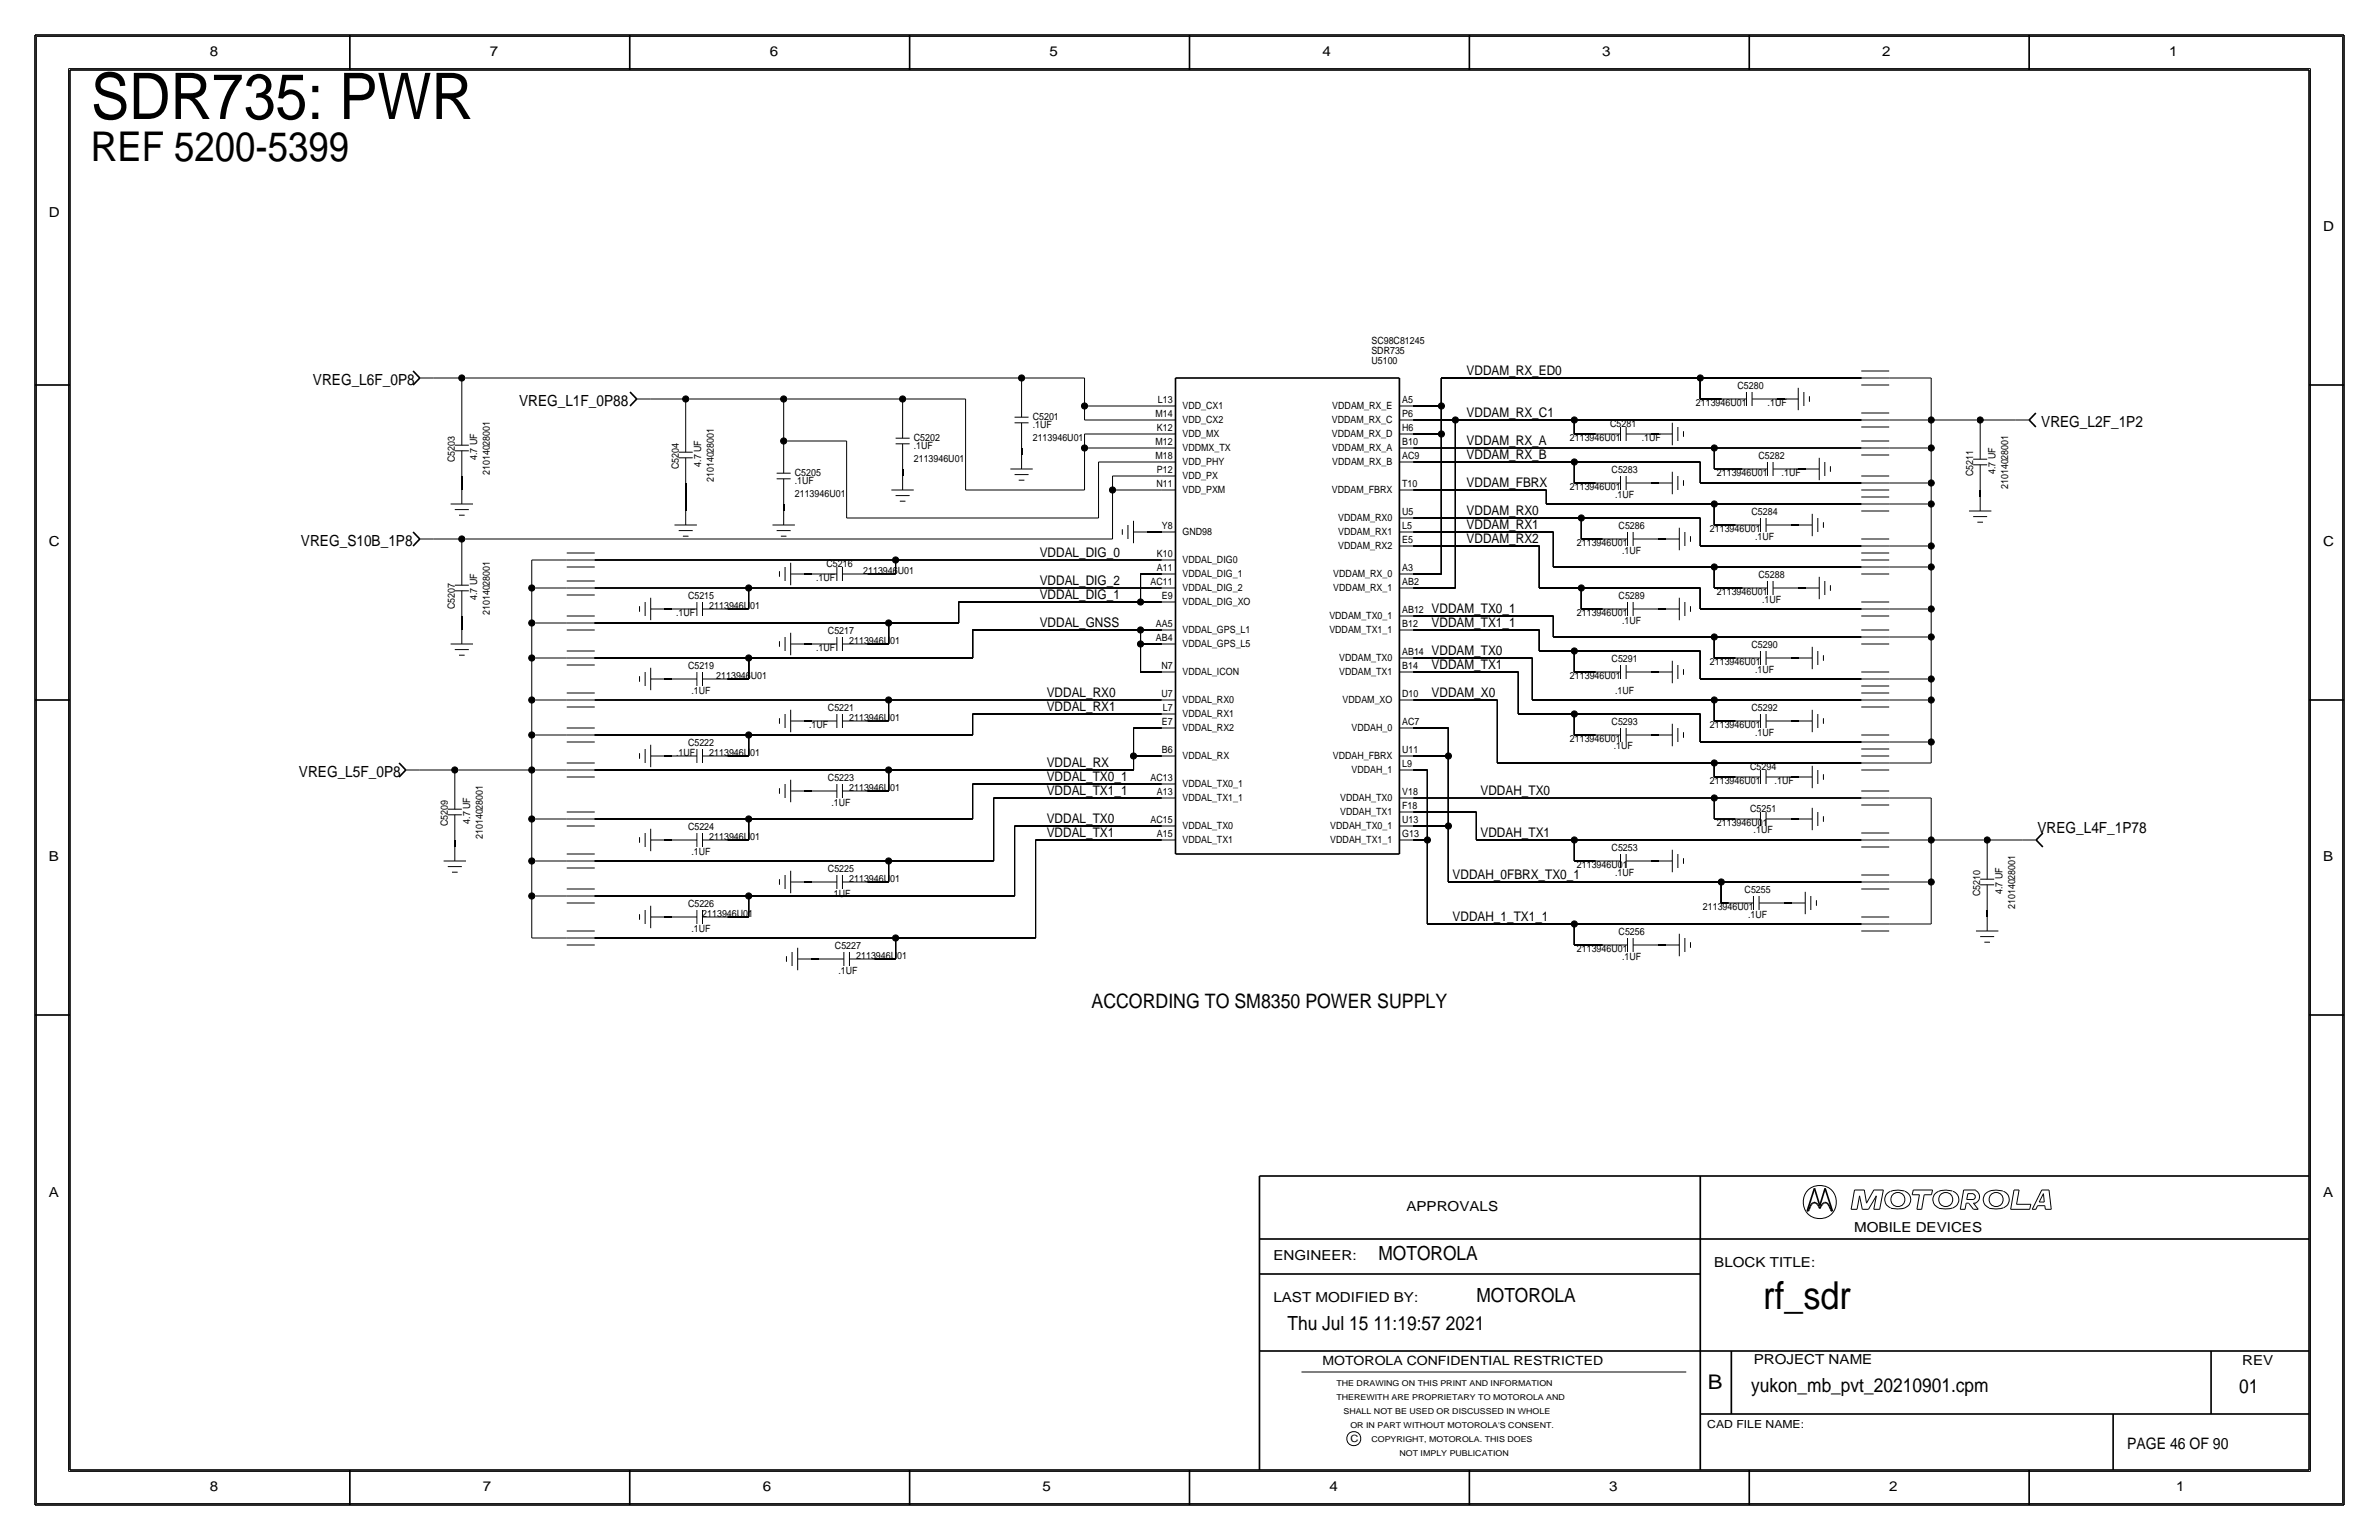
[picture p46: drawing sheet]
<svg xmlns="http://www.w3.org/2000/svg" width="432mm" height="279mm" viewBox="0 0 432 279" stroke-linecap="round" stroke-linejoin="round" font-family="sans-serif">
<defs><g id="words">
<text font-size="11.7" x="16.5" y="21.6">SDR735: PWR</text>
<text font-size="7.4" x="16.5" y="29.2">REF 5200-5399</text>
<text font-size="7" x="320" y="237.5">rf_sdr</text>
<text font-size="3.7" x="310" y="252.1">B</text>
<text font-size="3.6" x="198.1" y="182.9">ACCORDING TO SM8350 POWER SUPPLY</text>
<g font-size="3.5">
<text x="250.2" y="228.6">MOTOROLA</text>
<text x="268" y="236.2">MOTOROLA</text>
<text x="233.7" y="241.3">Thu Jul 15 11:19:57 2021</text>
<text x="317.9" y="252.6">yukon_mb_pvt_20210901.cpm</text>
<text x="406.4" y="252.7">01</text>
</g>
<text font-size="2.9" x="386.1" y="262.9">PAGE 46 OF 90</text>
<g font-size="2.8">
<text x="56.8" y="69.8">VREG_L6F_0P8</text>
<text x="94.2" y="73.7">VREG_L1F_0P88</text>
<text x="370.5" y="77.5">VREG_L2F_1P2</text>
<text x="54.6" y="99.1">VREG_S10B_1P8</text>
<text x="54.3" y="141">VREG_L5F_0P8</text>
<text x="369.8" y="151.1">VREG_L4F_1P78</text>
</g>
<g font-size="2.5">
<text x="38.1" y="10.2">8</text>
<text x="88.9" y="10.2">7</text>
<text x="139.7" y="10.2">6</text>
<text x="190.5" y="10.2">5</text>
<text x="240" y="10.2">4</text>
<text x="290.8" y="10.2">3</text>
<text x="341.6" y="10.2">2</text>
<text x="393.7" y="10.2">1</text>
<text x="8.9" y="39.4">D</text>
<text x="421.6" y="41.9">D</text>
<text x="8.9" y="99.1">C</text>
<text x="421.6" y="99.1">C</text>
<text x="8.9" y="156.2">B</text>
<text x="421.6" y="156.2">B</text>
<text x="8.9" y="217.2">A</text>
<text x="255.3" y="219.7">APPROVALS</text>
<text x="421.6" y="217.2">A</text>
<text x="336.5" y="223.5">MOBILE DEVICES</text>
<text x="231.1" y="228.6">ENGINEER:</text>
<text x="311.1" y="229.9">BLOCK TITLE:</text>
<text x="231.1" y="236.2">LAST MODIFIED BY:</text>
<text x="318.3" y="247.5">PROJECT NAME</text>
<text x="407" y="247.6">REV</text>
<text x="38.1" y="270.5">8</text>
<text x="87.6" y="270.5">7</text>
<text x="138.4" y="270.5">6</text>
<text x="189.2" y="270.5">5</text>
<text x="241.3" y="270.5">4</text>
<text x="292.1" y="270.5">3</text>
<text x="342.9" y="270.5">2</text>
<text x="395" y="270.5">1</text>
</g>
<g font-size="2.4">
<text x="266.2" y="68.1">VDDAM_RX_ED0</text>
<text x="266.2" y="75.7">VDDAM_RX_C1</text>
<text x="266.2" y="80.8">VDDAM_RX_A</text>
<text x="266.2" y="83.3">VDDAM_RX_B</text>
<text x="266.2" y="88.4">VDDAM_FBRX</text>
<text x="266.2" y="93.5">VDDAM_RX0</text>
<text x="188.7" y="101.1">VDDAL_DIG_0</text>
<text x="266.2" y="96">VDDAM_RX1</text>
<text x="266.2" y="98.6">VDDAM_RX2</text>
<text x="188.7" y="106.2">VDDAL_DIG_2</text>
<text x="188.7" y="113.8">VDDAL_GNSS</text>
<text x="188.7" y="108.7">VDDAL_DIG_1</text>
<text x="259.8" y="113.8">VDDAM_TX1_1</text>
<text x="259.8" y="111.3">VDDAM_TX0_1</text>
<text x="259.8" y="118.9">VDDAM_TX0</text>
<text x="259.8" y="121.4">VDDAM_TX1</text>
<text x="190" y="129">VDDAL_RX1</text>
<text x="190" y="126.5">VDDAL_RX0</text>
<text x="259.8" y="126.5">VDDAM_X0</text>
<text x="190" y="141.7">VDDAL_TX0_1</text>
<text x="190" y="139.2">VDDAL_RX</text>
<text x="190" y="149.3">VDDAL_TX0</text>
<text x="190" y="144.3">VDDAL_TX1_1</text>
<text x="268.7" y="144.3">VDDAH_TX0</text>
<text x="190" y="151.9">VDDAL_TX1</text>
<text x="268.7" y="151.9">VDDAH_TX1</text>
<text x="263.7" y="159.5">VDDAH_0FBRX_TX0_1</text>
<text x="263.7" y="167.1">VDDAH_1_TX1_1</text>
</g>
<text font-size="2.3" x="240" y="247.6">MOTOROLA CONFIDENTIAL RESTRICTED</text>
<text font-size="2" x="309.9" y="259.1">CAD FILE NAME:</text>
<g font-size="1.8">
<text x="248.9" y="64.2">SDR735</text>
<text x="248.9" y="62.4">SC98C81245</text>
<text x="248.9" y="66">U5100</text>
<text x="315.4" y="70.6">C5280</text>
<text x="187.5" y="77.7">.1UF</text>
<text x="187.5" y="76.2">C5201</text>
<text x="209.7" y="75.7">M14</text>
<text x="210.2" y="73.2">L13</text>
<text x="214.6" y="74.3">VDD_CX1</text>
<text x="214.6" y="76.8">VDD_CX2</text>
<text x="241.7" y="76.8">VDDAM_RX_C</text>
<text x="241.8" y="74.3">VDDAM_RX_E</text>
<text x="254.5" y="75.7">P6</text>
<text x="254.5" y="73.2">A5</text>
<text x="292.3" y="77.5">C5281</text>
<text x="307.8" y="73.7">2113946U01</text>
<text x="320.8" y="73.7">.1UF</text>
<text x="82.5" y="83.8" transform="rotate(-90 82.5 83.8)">C5203</text>
<text x="86.6" y="83.4" transform="rotate(-90 86.6 83.4)">4.7 UF</text>
<text x="165.9" y="83.8">2113946U01</text>
<text x="165.9" y="81.5">.1UF</text>
<text x="165.9" y="80">C5202</text>
<text x="187.5" y="80">2113946U01</text>
<text x="209.7" y="83.3">M18</text>
<text x="209.7" y="80.8">M12</text>
<text x="210" y="78.2">K12</text>
<text x="214.6" y="79.4">VDD_MX</text>
<text x="214.6" y="81.9">VDDMX_TX</text>
<text x="241.7" y="79.4">VDDAM_RX_D</text>
<text x="241.8" y="81.9">VDDAM_RX_A</text>
<text x="254.5" y="80.8">B10</text>
<text x="254.5" y="83.3">AC9</text>
<text x="254.5" y="78.2">H6</text>
<text x="285" y="80">2113946U01</text>
<text x="298" y="80">.1UF</text>
<text x="319.2" y="83.3">C5282</text>
<text x="88.9" y="86.2" transform="rotate(-90 88.9 86.2)">21014028001</text>
<text x="123.2" y="85.1" transform="rotate(-90 123.2 85.1)">C5204</text>
<text x="127.3" y="84.7" transform="rotate(-90 127.3 84.7)">4.7 UF</text>
<text x="129.5" y="87.5" transform="rotate(-90 129.5 87.5)">21014028001</text>
<text x="144.3" y="87.9">.1UF</text>
<text x="144.3" y="86.4">C5205</text>
<text x="209.9" y="88.4">N11</text>
<text x="210" y="85.9">P12</text>
<text x="214.6" y="89.5">VDD_PXM</text>
<text x="214.6" y="84.4">VDD_PHY</text>
<text x="214.6" y="87">VDD_PX</text>
<text x="241.7" y="89.5">VDDAM_FBRX</text>
<text x="241.8" y="84.4">VDDAM_RX_B</text>
<text x="254.5" y="88.4">T10</text>
<text x="285" y="88.9">2113946U01</text>
<text x="292.5" y="85.9">C5283</text>
<text x="311.6" y="86.4">2113946U01</text>
<text x="323.4" y="86.4">.1UF</text>
<text x="358.1" y="86.4" transform="rotate(-90 358.1 86.4)">C5211</text>
<text x="362.2" y="86" transform="rotate(-90 362.2 86)">4.7 UF</text>
<text x="364.5" y="88.7" transform="rotate(-90 364.5 88.7)">21014028001</text>
<text x="144.3" y="90.2">2113946U01</text>
<text x="242.9" y="94.6">VDDAM_RX0</text>
<text x="254.5" y="93.5">U5</text>
<text x="293.2" y="90.4">.1UF</text>
<text x="317.9" y="93.5">C5284</text>
<text x="210" y="101.1">K10</text>
<text x="210.9" y="96">Y8</text>
<text x="214.6" y="97.1">GND98</text>
<text x="242.9" y="99.7">VDDAM_RX2</text>
<text x="242.9" y="97.1">VDDAM_RX1</text>
<text x="254.5" y="96">L5</text>
<text x="254.5" y="98.6">E5</text>
<text x="286.2" y="99.1">2113946U01</text>
<text x="293.8" y="96">C5286</text>
<text x="294.4" y="100.6">.1UF</text>
<text x="310.4" y="96.5">2113946U01</text>
<text x="318.6" y="98.1">.1UF</text>
<text x="148.1" y="105.4">.1UF</text>
<text x="150" y="102.9">C5216</text>
<text x="156.7" y="104.1">2113946U01</text>
<text x="208.8" y="106.2">AC11</text>
<text x="210" y="103.6">A11</text>
<text x="214.6" y="102.2">VDDAL_DIG0</text>
<text x="214.6" y="104.8">VDDAL_DIG_1</text>
<text x="214.6" y="107.3">VDDAL_DIG_2</text>
<text x="242" y="104.8">VDDAM_RX_0</text>
<text x="242" y="107.3">VDDAM_RX_1</text>
<text x="254.5" y="103.6">A3</text>
<text x="254.5" y="106.2">AB2</text>
<text x="311.6" y="107.9">2113946U01</text>
<text x="319.2" y="104.9">C5288</text>
<text x="82.5" y="110.5" transform="rotate(-90 82.5 110.5)">C5207</text>
<text x="86.6" y="108.8" transform="rotate(-90 86.6 108.8)">4.7 UF</text>
<text x="88.9" y="111.6" transform="rotate(-90 88.9 111.6)">21014028001</text>
<text x="122.7" y="111.8">.1UF</text>
<text x="124.9" y="108.7">C5215</text>
<text x="128.7" y="110.5">2113946U01</text>
<text x="209.8" y="113.8">AA5</text>
<text x="210.9" y="108.7">E9</text>
<text x="214.6" y="109.8">VDDAL_DIG_XO</text>
<text x="241.3" y="112.4">VDDAM_TX0_1</text>
<text x="254.5" y="111.3">AB12</text>
<text x="254.5" y="113.8">B12</text>
<text x="286.2" y="111.8">2113946U01</text>
<text x="293.8" y="108.7">C5289</text>
<text x="294.4" y="113.3">.1UF</text>
<text x="319.8" y="109.5">.1UF</text>
<text x="148.1" y="118.1">.1UF</text>
<text x="150.3" y="115.1">C5217</text>
<text x="154.1" y="116.8">2113946U01</text>
<text x="209.8" y="116.3">AB4</text>
<text x="214.6" y="114.9">VDDAL_GPS_L1</text>
<text x="214.6" y="117.5">VDDAL_GPS_L5</text>
<text x="241.3" y="114.9">VDDAM_TX1_1</text>
<text x="243.1" y="120">VDDAM_TX0</text>
<text x="254.5" y="118.9">AB14</text>
<text x="317.9" y="117.6">C5290</text>
<text x="124.9" y="121.4">C5219</text>
<text x="125.5" y="126">.1UF</text>
<text x="130" y="123.2">2113946U01</text>
<text x="210.8" y="121.4">N7</text>
<text x="214.6" y="122.5">VDDAL_ICON</text>
<text x="243.1" y="122.5">VDDAM_TX1</text>
<text x="254.5" y="121.4">B14</text>
<text x="285" y="123.2">2113946U01</text>
<text x="292.5" y="120.1">C5291</text>
<text x="293.1" y="126">.1UF</text>
<text x="310.4" y="120.6">2113946U01</text>
<text x="318.6" y="122.2">.1UF</text>
<text x="150.3" y="129">C5221</text>
<text x="154.1" y="130.8">2113946U01</text>
<text x="210.8" y="126.5">U7</text>
<text x="210.9" y="131.6">E7</text>
<text x="211.1" y="129">L7</text>
<text x="214.6" y="127.6">VDDAL_RX0</text>
<text x="214.6" y="130.2">VDDAL_RX1</text>
<text x="243.7" y="127.6">VDDAM_XO</text>
<text x="254.5" y="131.6">AC7</text>
<text x="254.5" y="126.5">D10</text>
<text x="292.5" y="131.6">C5293</text>
<text x="317.9" y="129">C5292</text>
<text x="122.7" y="137.2">.1UF</text>
<text x="124.9" y="135.4">C5222</text>
<text x="128.7" y="137.2">2113946U01</text>
<text x="146.8" y="132.1">.1UF</text>
<text x="210.9" y="136.7">B6</text>
<text x="214.6" y="132.7">VDDAL_RX2</text>
<text x="214.6" y="137.8">VDDAL_RX</text>
<text x="241.9" y="137.8">VDDAH_FBRX</text>
<text x="245.3" y="132.7">VDDAH_0</text>
<text x="254.5" y="136.7">U11</text>
<text x="285" y="134.6">2113946U01</text>
<text x="292.9" y="135.9">.1UF</text>
<text x="310.4" y="132.1">2113946U01</text>
<text x="318.6" y="133.6">.1UF</text>
<text x="150.3" y="141.7">C5223</text>
<text x="154.1" y="143.5">2113946U01</text>
<text x="208.8" y="141.7">AC13</text>
<text x="214.6" y="142.9">VDDAL_TX0_1</text>
<text x="245.3" y="140.3">VDDAH_1</text>
<text x="254.5" y="139.2">L9</text>
<text x="310.4" y="142.2">2113946U01</text>
<text x="317.7" y="139.7">C5294</text>
<text x="322.1" y="142.2">.1UF</text>
<text x="81.3" y="149.9" transform="rotate(-90 81.3 149.9)">C5209</text>
<text x="85.3" y="149.5" transform="rotate(-90 85.3 149.5)">4.7 UF</text>
<text x="150.9" y="146.3">.1UF</text>
<text x="208.8" y="149.4">AC15</text>
<text x="210" y="144.3">A13</text>
<text x="214.6" y="145.4">VDDAL_TX1_1</text>
<text x="243.3" y="145.4">VDDAH_TX0</text>
<text x="243.3" y="147.9">VDDAH_TX1</text>
<text x="254.5" y="144.3">V18</text>
<text x="254.5" y="149.4">U13</text>
<text x="254.5" y="146.8">F18</text>
<text x="311.6" y="149.9">2113946U01</text>
<text x="317.7" y="147.3">C5251</text>
<text x="87.6" y="152.2" transform="rotate(-90 87.6 152.2)">21014028001</text>
<text x="124.9" y="150.6">C5224</text>
<text x="125.5" y="155.2">.1UF</text>
<text x="128.7" y="152.4">2113946U01</text>
<text x="210" y="151.9">A15</text>
<text x="214.6" y="150.5">VDDAL_TX0</text>
<text x="214.6" y="153">VDDAL_TX1</text>
<text x="241.5" y="153">VDDAH_TX1_1</text>
<text x="241.5" y="150.5">VDDAH_TX0_1</text>
<text x="254.5" y="151.9">G13</text>
<text x="292.5" y="154.4">C5253</text>
<text x="318.3" y="151.1">.1UF</text>
<text x="150.3" y="158.2">C5225</text>
<text x="154.1" y="160">2113946U01</text>
<text x="286.2" y="157.5">2113946U01</text>
<text x="293.1" y="159">.1UF</text>
<text x="124.9" y="164.6">C5226</text>
<text x="127.5" y="166.4">2113946U01</text>
<text x="150.9" y="162.8">.1UF</text>
<text x="309.1" y="165.1">2113946U01</text>
<text x="316.7" y="162.1">C5255</text>
<text x="317.3" y="166.6">.1UF</text>
<text x="359.4" y="162.6" transform="rotate(-90 359.4 162.6)">C5210</text>
<text x="363.5" y="162.2" transform="rotate(-90 363.5 162.2)">4.7 UF</text>
<text x="365.8" y="164.9" transform="rotate(-90 365.8 164.9)">21014028001</text>
<text x="125.5" y="169.2">.1UF</text>
<text x="151.6" y="172.2">C5227</text>
<text x="155.4" y="174">2113946U01</text>
<text x="286.2" y="172.7">2113946U01</text>
<text x="293.8" y="169.7">C5256</text>
<text x="152.2" y="176.8">.1UF</text>
<text x="294.4" y="174.2">.1UF</text>
<text x="245.1" y="261.6">C</text>
</g>
<g font-size="1.5">
<text x="242.6" y="251.5">THE DRAWING ON THIS PRINT AND INFORMATION</text>
<text x="242.6" y="254">THEREWITH ARE PROPRIETARY TO MOTOROLA AND</text>
<text x="243.8" y="256.5">SHALL NOT BE USED OR DISCUSSED IN WHOLE</text>
<text x="245.1" y="259.1">OR IN PART WITHOUT MOTOROLA'S CONSENT.</text>
<text x="248.9" y="261.6">COPYRIGHT, MOTOROLA. THIS DOES</text>
<text x="254" y="264.2">NOT IMPLY PUBLICATION</text>
</g>
</g></defs>
<!-- layer: Nets -->
<g fill="none" stroke="#000" stroke-width=".18">
<path d="M78.7 68.6h5.1zM83.8 68.6v7.6zM83.8 68.6h101.6zM118.1 72.4h6.4zM124.5 72.4v5.1zM124.5 72.4h17.7zM142.2 72.4v7.6zM142.2 72.4h21.6zM163.8 72.4v2.5zM163.8 72.4h11.5zM175.3 72.4v16.5zM185.4 68.6v2.5z"/>
<path d="M185.4 68.6h11.4zM196.8 78.7h14zM196.8 76.2h14zM196.8 73.7v2.5zM196.8 73.7h14zM196.8 68.6v5.1zM196.8 78.7v2.6zM256.5 78.7h5.1zM256.5 76.2h7.7zM256.5 73.7h5.1zM261.6 78.7v25.4zM261.6 73.7v5z"/>
<path d="M261.6 68.6v5.1zM261.6 68.6h47zM264.2 76.2v30.5zM264.2 76.2h21.5zM285.7 76.2h52.1zM285.7 78.7h3.9zM285.8 76.2v2.5zM299.7 78.7h1.3zM308.6 72.4h3.8zM308.6 68.6v3.8zM308.6 68.6h29.2zM322.6 72.4h1.3z"/>
<path d="M342.9 68.6h7.6zM342.9 76.2h7.6zM350.5 76.2v5.1zM350.5 68.6v7.6zM350.5 76.2h8.9zM359.4 76.2v2.5zM359.4 76.2h6.4zM78.7 97.8h5.1zM83.8 86.4v2.5zM83.8 97.8v3.8zM83.8 97.8h118.1zM124.5 87.6v5.1z"/>
<path d="M142.2 80h11.5zM142.2 91.4v1.3zM142.2 80v1.3zM153.7 94h45.7zM153.7 80v14zM163.8 85.1v1.3zM175.3 88.9h21.5zM185.4 81.3v1.2zM196.8 81.3h14zM196.8 81.3v7.6zM199.4 83.8h11.4zM199.4 83.8v10.2z"/>
<path d="M201.9 86.4h8.9zM201.9 88.9v8.9zM201.9 88.9h8.9zM201.9 86.4v2.5zM208.3 96.5h2.5zM256.5 99.1h22.9zM256.5 96.5h25.4zM256.5 94h30.5zM256.5 88.9h24.2zM256.5 83.8h29.3zM256.5 81.3h54.7zM279.4 99.1v7.6z"/>
<path d="M280.7 88.9v2.5zM280.7 91.4h30.4zM281.9 96.5v6.4zM285.7 83.8h22.9zM285.7 87.6h3.9zM285.8 83.8v3.8zM287 94v3.8zM287 94h21.6zM287 97.8h3.8zM299.7 87.6h1.3zM301 97.8h1.3zM308.6 87.6h29.2z"/>
<path d="M308.6 94v5.1zM308.6 99.1h29.2zM308.6 83.8v3.8zM311.1 91.4h26.7zM311.1 95.2h3.9zM311.1 91.4v3.8zM311.1 81.3v3.8zM311.1 81.3h26.7zM311.2 85.1h5zM325.1 95.2h1.3zM326.4 85.1h1.3zM342.9 99.1h7.6z"/>
<path d="M342.9 91.4h7.6zM342.9 87.6h7.6zM342.9 81.3h7.6zM350.5 99.1v3.8zM350.5 91.4v7.7zM350.5 87.6v3.8zM350.5 81.3v6.3zM359.4 88.9v1.3zM83.8 111.8v2.5zM96.5 101.6v5.1zM96.5 106.7v6.3zM96.5 113v6.4z"/>
<path d="M96.5 119.4h6.4zM96.5 119.4v7.6zM96.5 101.6h6.4zM96.5 106.7h6.4zM96.5 113h6.4zM107.9 113h53.4zM107.9 106.7h28zM107.9 101.6h54.7zM108 119.4h27.9zM120.6 110.5h1.3zM132.1 110.5h3.8zM135.9 119.4v3.8z"/>
<path d="M135.9 119.4h40.6zM135.9 106.7v3.8zM135.9 106.7h74.9zM146 116.8h1.3zM146 104.1h1.3zM157.5 104.1h5.1zM157.5 116.8h3.8zM161.3 113v3.8zM161.3 113h12.7zM162.6 101.6v2.5zM162.6 101.6h48.2zM174 109.2h33z"/>
<path d="M174 109.2v3.8zM176.5 114.3v5.1zM176.5 114.3h30.5zM207 116.8h3.8zM207 114.3h3.8zM207 104.1h3.8zM207 116.8v5.1zM207 114.3v2.5zM207 109.2h3.8zM207 104.1v5.1zM256.5 119.4h21.6zM256.5 111.8h25.4z"/>
<path d="M256.5 114.3h22.9zM256.5 106.7h7.7zM256.5 104.1h5.1zM278.1 119.4v7.6zM279.4 114.3v3.8zM279.4 118.1h6.4zM279.4 106.7h7.6zM281.9 111.8v3.8zM281.9 115.6h29.3zM281.9 102.9h29.3zM285.8 118.1v3.8zM285.8 118.1h22.8z"/>
<path d="M287 106.7v3.8zM287 106.7h21.6zM287 110.5h3.8zM301 110.5h1.3zM308.6 118.1v5.1zM308.6 110.5h29.2zM308.6 106.7v3.8zM311.1 119.4h3.9zM311.1 115.6v3.8zM311.1 115.6h26.7zM311.1 102.9v3.8zM311.1 102.9h26.7z"/>
<path d="M311.2 106.7h5zM325.1 119.4h1.3zM326.4 106.7h1.3zM342.9 102.9h7.6zM342.9 115.6h7.6zM342.9 110.5h7.6zM350.5 115.6v7.6zM350.5 110.5v5.1zM350.5 102.9v7.6zM76.2 139.7h6.3zM82.5 139.7v2.5zM82.5 139.7h14z"/>
<path d="M96.5 139.7v8.9zM96.5 133.3v6.4zM96.5 127v6.3zM96.5 127h6.4zM96.5 139.7h6.4zM96.5 133.3h6.4zM107.9 139.7h53.4zM107.9 133.3h28zM108 127h53.3zM120.6 137.2h1.3zM120.6 123.2h1.3zM132.1 123.2h3.8z"/>
<path d="M132.1 137.2h3.8zM135.9 133.3v3.9zM135.9 133.3h40.6zM146 130.8h1.3zM157.5 130.8h3.8zM161.3 139.7v3.8zM161.3 139.7h44.4zM161.3 127v3.8zM161.3 127h49.5zM176.5 129.5v3.8zM176.5 129.5h34.3zM205.7 132.1h5.1z"/>
<path d="M205.7 137.2v2.5zM205.7 137.2h5.1zM205.7 132.1v5.1zM207 121.9h3.8zM256.5 139.7h2.6zM256.5 132.1h6.4zM256.5 137.2h6.4zM256.5 127h15.3zM256.5 121.9h19.1zM259.1 139.7v12.7zM262.9 132.1v5.1zM262.9 137.2v12.7z"/>
<path d="M271.8 127v11.4zM271.8 138.4h39.4zM275.6 129.5h10.2zM275.6 121.9v7.6zM278.1 127h33.1zM285.7 133.3h3.9zM285.7 121.9h3.9zM285.8 129.5v3.8zM285.8 129.5h22.8zM299.7 121.9h1.3zM299.7 133.3h1.3zM308.6 134.6h29.2z"/>
<path d="M308.6 129.5v5.1zM308.6 123.2h29.2zM311.1 127h26.7zM311.1 130.8h3.9zM311.1 138.4v2.6zM311.1 138.4h26.7zM311.1 127v3.8zM325.1 130.8h1.3zM342.9 138.4h7.6zM342.9 134.6h7.6zM342.9 127h7.6zM342.9 123.2h7.6z"/>
<path d="M350.5 134.6v3.8zM350.5 127v7.6zM350.5 123.2v3.8zM82.5 152.4v1.3zM96.5 156.2v6.4zM96.5 148.6v7.6zM96.5 156.2h6.4zM96.5 148.6h6.4zM107.9 156.2h53.4zM107.9 148.6h28zM120.6 152.4h1.3zM132.1 152.4h3.8z"/>
<path d="M135.9 148.6v3.8zM135.9 148.6h40.6zM146 143.5h1.3zM157.5 143.5h3.8zM161.3 156.2v3.8zM161.3 156.2h19zM176.5 142.2h34.3zM176.5 142.2v6.4zM180.3 144.8v11.4zM180.3 144.8h30.5zM184.1 149.9v12.7zM184.1 149.9h26.7z"/>
<path d="M188 152.4h22.8zM188 152.4v17.8zM256.5 149.9h6.4zM256.5 147.3h11.5zM256.5 144.8h54.7zM256.5 152.4h2.6zM259.1 152.4v15.2zM262.9 149.9v10.1zM268 152.4h17.7zM268 147.3v5.1zM285.7 156.2h3.9zM285.8 152.4v3.8z"/>
<path d="M285.8 152.4h52zM299.7 156.2h1.3zM311.1 148.6h3.9zM311.1 141h3.9zM311.1 144.8v3.8zM311.1 144.8h26.7zM325.1 141h1.3zM325.1 148.6h1.3zM342.9 144.8h7.6zM342.9 152.4h7.6zM350.5 152.4v7.6zM350.5 144.8v7.6z"/>
<path d="M350.5 152.4h10.2zM360.7 152.4v2.5zM360.7 152.4h6.3zM96.5 162.6v7.6zM96.5 170.2h6.4zM96.5 162.6h6.4zM107.9 170.2h54.7zM107.9 162.6h28zM120.6 166.4h1.3zM132.1 166.4h3.8zM135.9 162.6v3.8zM135.9 162.6h48.3z"/>
<path d="M146 160h1.3zM147.3 174h1.3zM157.5 160h3.8zM158.7 174h3.9zM162.6 170.2v3.8zM162.6 170.2h25.4zM259.1 167.6h26.7zM262.9 160h49.5zM285.8 167.6v3.8zM285.8 167.6h52zM285.8 171.4h5zM301 171.4h1.3z"/>
<path d="M312.4 160v3.8zM312.4 160h25.4zM312.4 163.8h1.3zM323.8 163.8h1.3zM342.9 167.6h7.6zM342.9 160h7.6zM350.5 160v7.6zM360.7 165.1v1.3z"/>
</g>
<g fill="#000" stroke="#000" stroke-width=".18">
<circle cx="83.8" cy="68.6" r=".56"/>
<circle cx="124.5" cy="72.4" r=".56"/>
<circle cx="142.2" cy="72.4" r=".56"/>
<circle cx="163.8" cy="72.4" r=".56"/>
<circle cx="185.4" cy="68.6" r=".56"/>
<circle cx="196.9" cy="73.7" r=".56"/>
<circle cx="261.6" cy="73.7" r=".56"/>
<circle cx="261.6" cy="78.7" r=".56"/>
<circle cx="264.2" cy="76.2" r=".56"/>
<circle cx="285.8" cy="76.2" r=".56"/>
<circle cx="308.6" cy="68.6" r=".56"/>
<circle cx="350.5" cy="76.2" r=".56"/>
<circle cx="359.4" cy="76.2" r=".56"/>
<circle cx="83.8" cy="97.8" r=".56"/>
<circle cx="142.2" cy="80" r=".56"/>
<circle cx="196.9" cy="81.3" r=".56"/>
<circle cx="201.9" cy="88.9" r=".56"/>
<circle cx="285.8" cy="83.8" r=".56"/>
<circle cx="287" cy="94" r=".56"/>
<circle cx="311.2" cy="91.4" r=".56"/>
<circle cx="311.2" cy="81.3" r=".56"/>
<circle cx="350.5" cy="91.4" r=".56"/>
<circle cx="350.5" cy="81.3" r=".56"/>
<circle cx="350.5" cy="87.6" r=".56"/>
<circle cx="350.5" cy="99.1" r=".56"/>
<circle cx="96.5" cy="119.4" r=".56"/>
<circle cx="96.5" cy="113" r=".56"/>
<circle cx="96.5" cy="106.7" r=".56"/>
<circle cx="135.9" cy="106.7" r=".56"/>
<circle cx="135.9" cy="119.4" r=".56"/>
<circle cx="161.3" cy="113" r=".56"/>
<circle cx="162.6" cy="101.6" r=".56"/>
<circle cx="207" cy="109.2" r=".56"/>
<circle cx="207" cy="114.3" r=".56"/>
<circle cx="207" cy="116.8" r=".56"/>
<circle cx="285.8" cy="118.1" r=".56"/>
<circle cx="287" cy="106.7" r=".56"/>
<circle cx="311.2" cy="115.6" r=".56"/>
<circle cx="311.2" cy="102.9" r=".56"/>
<circle cx="350.5" cy="102.9" r=".56"/>
<circle cx="350.5" cy="110.5" r=".56"/>
<circle cx="350.5" cy="115.6" r=".56"/>
<circle cx="82.6" cy="139.7" r=".56"/>
<circle cx="96.5" cy="133.3" r=".56"/>
<circle cx="96.5" cy="139.7" r=".56"/>
<circle cx="96.5" cy="127" r=".56"/>
<circle cx="135.9" cy="133.3" r=".56"/>
<circle cx="161.3" cy="139.7" r=".56"/>
<circle cx="161.3" cy="127" r=".56"/>
<circle cx="205.7" cy="137.2" r=".56"/>
<circle cx="262.9" cy="137.2" r=".56"/>
<circle cx="285.8" cy="129.5" r=".56"/>
<circle cx="311.2" cy="138.4" r=".56"/>
<circle cx="311.2" cy="127" r=".56"/>
<circle cx="350.5" cy="127" r=".56"/>
<circle cx="350.5" cy="134.6" r=".56"/>
<circle cx="350.5" cy="123.2" r=".56"/>
<circle cx="96.5" cy="148.6" r=".56"/>
<circle cx="96.5" cy="156.2" r=".56"/>
<circle cx="135.9" cy="148.6" r=".56"/>
<circle cx="161.3" cy="156.2" r=".56"/>
<circle cx="259.1" cy="152.4" r=".56"/>
<circle cx="262.9" cy="149.9" r=".56"/>
<circle cx="285.8" cy="152.4" r=".56"/>
<circle cx="311.2" cy="144.8" r=".56"/>
<circle cx="350.5" cy="152.4" r=".56"/>
<circle cx="360.7" cy="152.4" r=".56"/>
<circle cx="96.5" cy="162.6" r=".56"/>
<circle cx="135.9" cy="162.6" r=".56"/>
<circle cx="162.6" cy="170.2" r=".56"/>
<circle cx="285.8" cy="167.6" r=".56"/>
<circle cx="312.4" cy="160" r=".56"/>
<circle cx="350.5" cy="160" r=".56"/>
</g>
<!-- layer: Components -->
<g fill="none" stroke="#000" stroke-width=".18">
<path d="M76.2 68.6h2.5zM83.8 76.2v4.6zM115.6 72.4h2.5zM124.5 77.5v4.5zM162.6 79.5h2.5zM163.8 74.9v4.6zM184.1 76.7h2.6zM184.2 75.7h2.5zM185.4 76.7v4.6zM185.4 71.1v4.6zM210.8 78.7h2.6zM210.8 76.2h2.6z"/>
<path d="M210.8 73.7h2.6zM254 78.7h2.5zM254 76.2h2.5zM254 73.7h2.5zM289.6 78.7h4.5zM294.1 77.5v2.5zM295.1 78.7h4.6zM295.1 77.5v2.5zM301 78.7h2.5zM303.5 76.7v4.1zM304.5 77.5v2.5zM305.6 78.2v1z"/>
<path d="M312.4 72.4h4.6zM317 71.1v2.6zM318 72.4h4.6zM318 71.1v2.6zM323.9 72.4h2.5zM326.4 70.4v4zM327.4 71.1v2.6zM328.4 71.9v1zM337.8 68.6h5.1zM337.8 67.3h5.1zM337.8 69.8h5.1zM337.8 76.2h5.1z"/>
<path d="M337.8 74.9h5.1zM337.8 77.5h5.1zM359.4 78.7v4.6zM365.8 76.2h2.5zM76.2 97.8h2.5zM81.8 91.4h4.1zM82.5 92.5h2.6zM82.5 80.8h2.6zM82.5 81.8h2.6zM83.3 93.5h1zM83.8 88.9v2.5zM83.8 81.8v4.6z"/>
<path d="M122.4 95.2h4.1zM123.2 82h2.5zM123.2 96.3h2.5zM123.2 83.1h2.5zM124 97.3h1zM124.5 83.1v4.5zM124.5 92.7v2.5zM140.2 95.2h4.1zM141 85.9h2.5zM141 96.3h2.5zM141 86.9h2.5zM141.7 97.3h1z"/>
<path d="M142.2 86.9v4.5zM142.2 81.3v4.6zM142.2 92.7v2.5zM161.8 88.9h4.1zM162.6 80.5h2.5zM162.6 89.9h2.5zM163.3 90.9h1zM163.8 80.5v4.6zM163.8 86.4v2.5zM183.4 85.1h4.1zM184.2 86.1h2.5zM184.9 87.1h1z"/>
<path d="M185.4 82.6v2.5zM203.7 96v1zM204.7 95.3v2.5zM205.7 96.5h2.6zM205.7 94.5v4.1zM210.8 96.5h2.6zM210.8 88.9h2.6zM210.8 86.4h2.6zM210.8 83.8h2.6zM210.8 81.3h2.6zM254 99.1h2.5zM254 96.5h2.5z"/>
<path d="M254 94h2.5zM254 88.9h2.5zM254 83.8h2.5zM254 81.3h2.5zM289.6 87.6h4.5zM290.8 97.8h4.6zM294.1 86.4v2.5zM295.1 87.6h4.6zM295.1 86.4v2.5zM295.4 96.5v2.6zM296.4 97.8h4.6zM296.4 96.5v2.6z"/>
<path d="M301 87.6h2.5zM302.3 97.8h2.5zM303.5 85.6v4.1zM304.5 86.4v2.5zM304.8 95.8v4zM305.6 87.1v1zM305.8 96.5v2.6zM306.8 97.3v1zM315 95.2h4.5zM316.2 85.1h4.6zM319.5 94v2.5zM320.5 95.2h4.6z"/>
<path d="M320.5 94v2.5zM320.8 83.8v2.6zM321.8 85.1h4.6zM321.8 83.8v2.6zM326.4 95.2h2.5zM327.7 85.1h2.5zM328.9 93.2v4.1zM329.9 94v2.5zM330.2 83.1v4zM331 94.7v1.1zM331.2 83.8v2.6zM332.2 84.6v1z"/>
<path d="M337.8 99.1h5.1zM337.8 97.8h5.1zM337.8 81.3h5.1zM337.8 80h5.1zM337.8 82.5h5.1zM337.8 91.4h5.1zM337.8 90.2h5.1zM337.8 92.7h5.1zM337.8 87.6h5.1zM337.8 86.4h5.1zM337.8 88.9h5.1zM357.4 92.7h4z"/>
<path d="M358.1 84.3h2.6zM358.1 83.3h2.6zM358.1 93.7h2.6zM358.9 94.7h1zM359.4 84.3v4.6zM359.4 90.2v2.5zM81.8 116.8h4.1zM82.5 106.2h2.6zM82.5 117.9h2.6zM82.5 107.2h2.6zM83.3 118.9h1zM83.8 107.2v4.6z"/>
<path d="M83.8 101.6v4.6zM83.8 114.3v2.5zM102.9 101.6h5.1zM102.9 100.3h5.1zM102.9 102.9h5.1zM102.9 106.7h5.1zM102.9 105.4h5.1zM102.9 107.9h5.1zM102.9 113h5.1zM102.9 111.8h5.1zM102.9 114.3h5.1zM102.9 119.4h5.1z"/>
<path d="M102.9 118.1h5.1zM116.1 110v1zM117.1 109.2v2.6zM118.1 110.5h2.5zM118.1 108.5v4zM121.9 110.5h4.6zM126.5 109.2v2.6zM127.5 110.5h4.6zM127.5 109.2v2.6zM141.5 103.6v1zM141.5 116.3v1zM142.5 102.9v2.5z"/>
<path d="M142.5 115.6v2.5zM143.5 104.1h2.5zM143.5 102.1v4.1zM143.5 116.8h2.5zM143.5 114.8v4.1zM147.3 104.1h4.6zM147.3 116.8h4.6zM151.9 102.9v2.5zM151.9 115.6v2.5zM152.9 104.1h4.6zM152.9 102.9v2.5zM152.9 116.8h4.6z"/>
<path d="M152.9 115.6v2.5zM210.8 116.8h2.6zM210.8 114.3h2.6zM210.8 109.2h2.6zM210.8 106.7h2.6zM210.8 104.1h2.6zM210.8 101.6h2.6zM254 119.4h2.5zM254 114.3h2.5zM254 111.8h2.5zM254 106.7h2.5zM254 104.1h2.5z"/>
<path d="M290.8 110.5h4.6zM295.4 109.2v2.6zM296.4 110.5h4.6zM296.4 109.2v2.6zM302.3 110.5h2.5zM303.5 119.9v4.1zM304.8 108.5v4zM305.8 109.2v2.6zM306.8 110v1zM315 119.4h4.5zM316.2 106.7h4.6zM319.5 118.1v2.5z"/>
<path d="M320.5 119.4h4.6zM320.5 118.1v2.6zM320.8 105.4v2.5zM321.8 106.7h4.6zM321.8 105.4v2.5zM326.4 119.4h2.5zM327.7 106.7h2.5zM328.9 117.3v4.1zM329.9 118.1v2.5zM330.2 104.6v4.1zM331 118.9v1zM331.2 105.4v2.5z"/>
<path d="M332.2 106.2v1zM337.8 102.9h5.1zM337.8 101.6h5.1zM337.8 104.1h5.1zM337.8 100.3h5.1zM337.8 110.5h5.1zM337.8 109.2h5.1zM337.8 111.8h5.1zM337.8 115.6h5.1zM337.8 114.3h5.1zM337.8 116.8h5.1zM73.7 139.7h2.5z"/>
<path d="M102.9 133.3h5.1zM102.9 132.1h5.1zM102.9 134.6h5.1zM102.9 139.7h5.1zM102.9 138.4h5.1zM102.9 127h5.1zM102.9 125.7h5.1zM102.9 128.3h5.1zM102.9 120.7h5.1zM116.1 122.7v1zM116.1 136.7v1zM117.1 121.9v2.6z"/>
<path d="M117.1 135.9v2.5zM118.1 123.2h2.5zM118.1 121.2v4zM118.1 137.2h2.5zM118.1 135.1v4.1zM121.9 123.2h4.6zM121.9 137.2h4.6zM126.5 121.9v2.6zM126.5 135.9v2.5zM127.5 123.2h4.6zM127.5 121.9v2.6zM127.5 137.2h4.6z"/>
<path d="M127.5 135.9v2.5zM141.5 130.3v1zM142.5 129.5v2.6zM143.5 130.8h2.5zM143.5 128.8v4zM147.3 130.8h4.6zM151.9 129.5v2.6zM152.9 130.8h4.6zM152.9 129.5v2.6zM210.8 137.2h2.6zM210.8 132.1h2.6zM210.8 129.5h2.6z"/>
<path d="M210.8 127h2.6zM210.8 121.9h2.6zM254 139.7h2.5zM254 137.2h2.5zM254 132.1h2.5zM254 127h2.5zM254 121.9h2.5zM289.6 133.3h4.5zM289.6 121.9h4.5zM294.1 132.1v2.5zM294.1 120.7v2.5zM295.1 133.3h4.6z"/>
<path d="M295.1 132.1v2.5zM295.1 121.9h4.6zM295.1 120.7v2.5zM301 133.3h2.5zM301 121.9h2.5zM303.5 131.3v4.1zM304.5 132.1v2.5zM304.5 120.7v2.5zM305.6 132.8v1.1zM305.6 121.4v1zM315 130.8h4.5zM319.5 139.7v2.5z"/>
<path d="M319.5 129.5v2.6zM320.5 139.7v2.5zM320.5 130.8h4.6zM320.5 129.5v2.6zM326.4 130.8h2.5zM328.9 128.8v4zM328.9 138.9v4.1zM329.9 129.5v2.6zM329.9 139.7v2.5zM331 130.3v1zM337.8 123.2h5.1zM337.8 121.9h5.1z"/>
<path d="M337.8 124.5h5.1zM337.8 127h5.1zM337.8 125.7h5.1zM337.8 128.3h5.1zM337.8 138.4h5.1zM337.8 137.2h5.1zM337.8 139.7h5.1zM337.8 134.6h5.1zM337.8 133.3h5.1zM337.8 135.9h5.1zM80.5 156.2h4.1zM81.3 147.8h2.5z"/>
<path d="M81.3 146.8h2.5zM81.3 157.2h2.5zM82 158.2h1.1zM82.5 147.8v4.6zM82.5 142.2v4.6zM82.5 153.7v2.5zM102.9 148.6h5.1zM102.9 147.3h5.1zM102.9 149.9h5.1zM102.9 156.2h5.1zM102.9 154.9h5.1zM102.9 157.5h5.1z"/>
<path d="M102.9 141h5.1zM116.1 151.9v1zM117.1 151.1v2.6zM118.1 152.4h2.5zM118.1 150.4v4zM121.9 152.4h4.6zM126.5 151.1v2.6zM127.5 152.4h4.6zM127.5 151.1v2.6zM141.5 143v1zM141.5 159.5v1zM142.5 142.2v2.6z"/>
<path d="M142.5 158.8v2.5zM143.5 143.5h2.5zM143.5 141.5v4zM143.5 158v4.1zM147.3 143.5h4.6zM151.9 142.2v2.6zM151.9 158.8v2.5zM152.9 143.5h4.6zM152.9 142.2v2.6zM152.9 158.8v2.5zM210.8 152.4h2.6zM210.8 149.9h2.6z"/>
<path d="M210.8 144.8h2.6zM210.8 142.2h2.6zM254 152.4h2.5zM254 149.9h2.5zM254 147.3h2.5zM254 144.8h2.5zM289.6 156.2h4.5zM294.1 154.9v2.6zM295.1 156.2h4.6zM295.1 154.9v2.6zM301 156.2h2.5zM303.5 154.2v4z"/>
<path d="M304.5 154.9v2.6zM305.6 155.7v1zM315 141h4.5zM315 148.6h4.5zM319.5 147.3v2.6zM320.5 141h4.6zM320.5 148.6h4.6zM320.5 147.3v2.6zM326.4 148.6h2.5zM326.4 141h2.5zM328.9 146.6v4zM329.9 147.3v2.6z"/>
<path d="M331 148.1v1zM331 140.5v1zM337.8 144.8h5.1zM337.8 143.5h5.1zM337.8 146h5.1zM337.8 152.4h5.1zM337.8 151.1h5.1zM337.8 153.7h5.1zM337.8 158.8h5.1zM359.4 159.5h2.5zM360.7 154.9v4.6zM367 152.4h2.6z"/>
<path d="M102.9 162.6h5.1zM102.9 161.3h5.1zM102.9 163.8h5.1zM102.9 170.2h5.1zM102.9 168.9h5.1zM102.9 171.4h5.1zM116.1 165.9v1zM117.1 165.1v2.5zM118.1 166.4h2.5zM118.1 164.3v4.1zM121.9 166.4h4.6zM126.5 165.1v2.5z"/>
<path d="M127.5 166.4h4.6zM127.5 165.1v2.5zM142.7 173.5v1zM143.5 160h2.5zM143.8 172.7v2.6zM144.8 174h2.5zM144.8 172v4zM147.3 160h4.6zM148.6 174h4.6zM152.9 160h4.6zM153.2 172.7v2.6zM154.2 174h4.6z"/>
<path d="M154.2 172.7v2.6zM290.8 171.4h4.6zM295.4 170.2v2.5zM296.4 171.4h4.6zM296.4 170.2v2.5zM302.3 171.4h2.5zM304.8 169.4v4.1zM305.8 170.2v2.5zM306.8 170.9v1.1zM313.7 163.8h4.6zM318.3 162.6v2.5zM319.3 163.8h4.5z"/>
<path d="M319.3 162.6v2.5zM325.1 163.8h2.6zM327.7 161.8v4.1zM328.7 162.6v2.5zM329.7 163.3v1zM337.8 160h5.1zM337.8 161.3h5.1zM337.8 167.6h5.1zM337.8 166.4h5.1zM337.8 168.9h5.1zM358.6 168.9h4.1zM359.4 160.5h2.5z"/>
<path d="M359.4 169.9h2.5zM360.2 170.9h1zM360.7 160.5v4.6zM360.7 166.4v2.5z"/>
</g>
<g fill="none" stroke="#000" stroke-width=".3">
<path d="M75 67.3l1.2 1.3zM76.2 68.6l-1.2 1.3zM114.4 71.1l1.2 1.3zM115.6 72.4l-1.2 1.3zM213.4 68.6h40.6zM213.4 68.6v86.3zM254 68.6v86.3zM368.3 76.2l1.2 1.3zM369.5 74.9l-1.2 1.3zM75 96.5l1.2 1.3zM76.2 97.8l-1.2 1.3zM72.4 138.4l1.3 1.3z"/>
<path d="M73.7 139.7l-1.3 1.3zM213.4 154.9h40.6zM369.6 152.4l1.2 1.3zM370.8 151.1l-1.2 1.3z"/>
</g>
<!-- layer: Page Border and Title Block -->
<g fill="none" stroke="#000" stroke-width=".3">
<path d="M6.3 6.4v266.7zM6.4 6.4h419zM12.7 12.7h406.4zM12.7 12.7v254zM63.5 6.4v6.3zM114.3 6.4v6.3zM165.1 6.4v6.3zM215.9 6.3v6.4zM266.7 6.4v6.3zM317.5 6.4v6.3zM368.3 6.4v6.3zM419.1 12.7v254z"/>
<path d="M425.4 6.4v266.7zM6.3 69.8h6.4zM419.1 69.8h6.3zM6.3 127h6.4zM419.1 127h6.3zM6.3 184.1h6.4zM419.1 184.1h6.3zM228.6 213.4v53.3zM228.6 213.4h190.5zM308.6 213.4v53.3zM328 219.7h.2zM328.4 219.4l-.2 .3z"/>
<path d="M328.6 218.8l-.2 .6zM328.8 218.5l-.2 .3zM329 218.3l.2-.1zM329 218.3l-.2 .2zM329.2 218.2h.2zM329.3 215.6l-1.3 4.1zM329.3 215.6l1 3.1zM329.4 218.2l.2 .1zM329.6 218.3l.3 .2zM329.9 218.5l.2 .3zM330.1 218.8l.2 .5zM330.5 218.8l-.2 .5z"/>
<path d="M330.8 218.5l-.3 .3zM331 218.3l-.2 .2zM331 218.3l.2-.1zM331.2 218.2h.2zM331.3 215.6l1.3 4.1zM331.3 215.6l-1 3.1zM331.4 218.2l.2 .1zM331.6 218.3l.2 .2zM331.8 218.5l.2 .3zM332 218.8l.3 .6zM332.3 219.4l.1 .3zM332.4 219.7h.2z"/>
<path d="M228.6 231.1h80zM228.6 224.8h190.5zM228.6 245.1h190.5zM308.6 256.5h110.5zM314.2 245.1v11.4zM383.5 256.5v10.2zM401.3 245.1v11.4zM6.4 273h419zM12.7 266.7h406.4zM63.5 266.7v6.4zM114.3 266.7v6.4zM165.1 266.7v6.4z"/>
<path d="M215.9 266.7v6.3zM266.7 266.7v6.4zM317.5 266.7v6.4zM368.3 266.7v6.4z"/>
</g>
<g fill="none" stroke="#000" stroke-width=".18">
<path d="M6.6 6.6h418.6zM6.6 6.6v266.2zM12.4 12.4v254.6zM12.4 12.4h407zM419.4 12.4v254.6zM425.2 6.6v266.2zM336 219.4h1.1zM336.6 215.9h1.8zM336.6 215.9l-.6 3.5zM337.5 217l-.4 2.4zM337.5 217l.5 2.4zM338 219.4h1.1z"/>
<path d="M338.4 215.9l.4 2.4zM340.1 219.4h1.1zM340.1 215.9h1.7zM340.1 215.9l-1.3 2.4zM340.6 217l-1.5 2.4zM340.6 217l-.5 2.4zM341.8 215.9l-.6 3.5zM343.1 216.2a1.6 1.6 0 0 0-1 1.5 1.6 1.6 0 0 0 1.1 1.5M345.7 216.1h-.2a4 4 0 0 0-2.3 .1M345.7 216.2a1.59 1.59 0 0 1 1.1 1.5 1.59 1.59 0 0 1-1.1 1.5 5.1 5.1 0 0 1-2.5 0M347.1 216.8h1.3zM347.3 215.9l-.2 .9z"/>
<path d="M347.3 215.9h3.5zM347.9 219.4h.9zM348.4 216.8l-.5 2.6zM349.2 216.8l-.4 2.6zM349.2 216.8h1.4zM350.8 215.9l-.2 .9zM354.4 216.1a3.1 3.1 0 0 0-3.3 .7 1.62 1.62 0 0 0 .8 2.4M354.4 219.2a5.1 5.1 0 0 1-2.5 0M354.5 216.2a1.59 1.59 0 0 1 1 1.5 1.59 1.59 0 0 1-1 1.5M355.8 219.4h.9zM356.4 215.9h2.2zM356.4 215.9l-.6 3.5z"/>
<path d="M356.9 218.3l-.2 1.1zM356.9 218.3h.4zM357 217.6h1.2zM357.2 216.6l-.2 1zM357.2 216.6h1zM357.3 218.3l.9 1.1zM358.1 216.7a.5 .5 0 0 1 .4 .4 .5 .5 0 0 1-.4 .5M358.2 218.3l.9 1.1zM358.2 218.3h.4zM358.2 219.4h.9zM358.5 216a1.24 1.24 0 0 1 .8 1.1 1.24 1.24 0 0 1-.8 1.2M363.5 216.1a3.1 3.1 0 0 0-3.3 .7 1.62 1.62 0 0 0 .8 2.4"/>
<path d="M363.6 219.2a5.1 5.1 0 0 1-2.6 0M363.6 216.2a1.59 1.59 0 0 1 1.1 1.5 1.59 1.59 0 0 1-1.1 1.5M364.9 219.4h3.5zM365.6 215.9l-.7 3.5zM365.6 215.9h.9zM366 218.5h2.6zM366.5 215.9l-.5 2.6zM368.6 218.5l-.2 .9zM368.9 219.4h.6zM369.8 218.7h1.3zM369.8 218.7l-.3 .7zM370.1 218.1h.9z"/>
<path d="M370.6 215.9l-1.7 3.5zM370.6 215.9h1.3zM370.9 216.6l-.8 1.5zM370.9 216.6l.1 1.5zM371.1 218.7l.1 .7zM371.2 219.4h1.1zM371.9 215.9l.4 3.5zM236.2 248.9h69.9zM6.6 272.8h418.6zM12.4 267h407z"/>
<circle cx="330.3" cy="218.1" r="3"/>
<circle cx="344.5" cy="217.6" r="1.28"/>
<circle cx="353.2" cy="217.6" r="1.28"/>
<circle cx="362.3" cy="217.6" r="1.28"/>
<circle cx="245.7" cy="261" r="1.28"/>
</g>
<use href="#words"/>
</svg>
